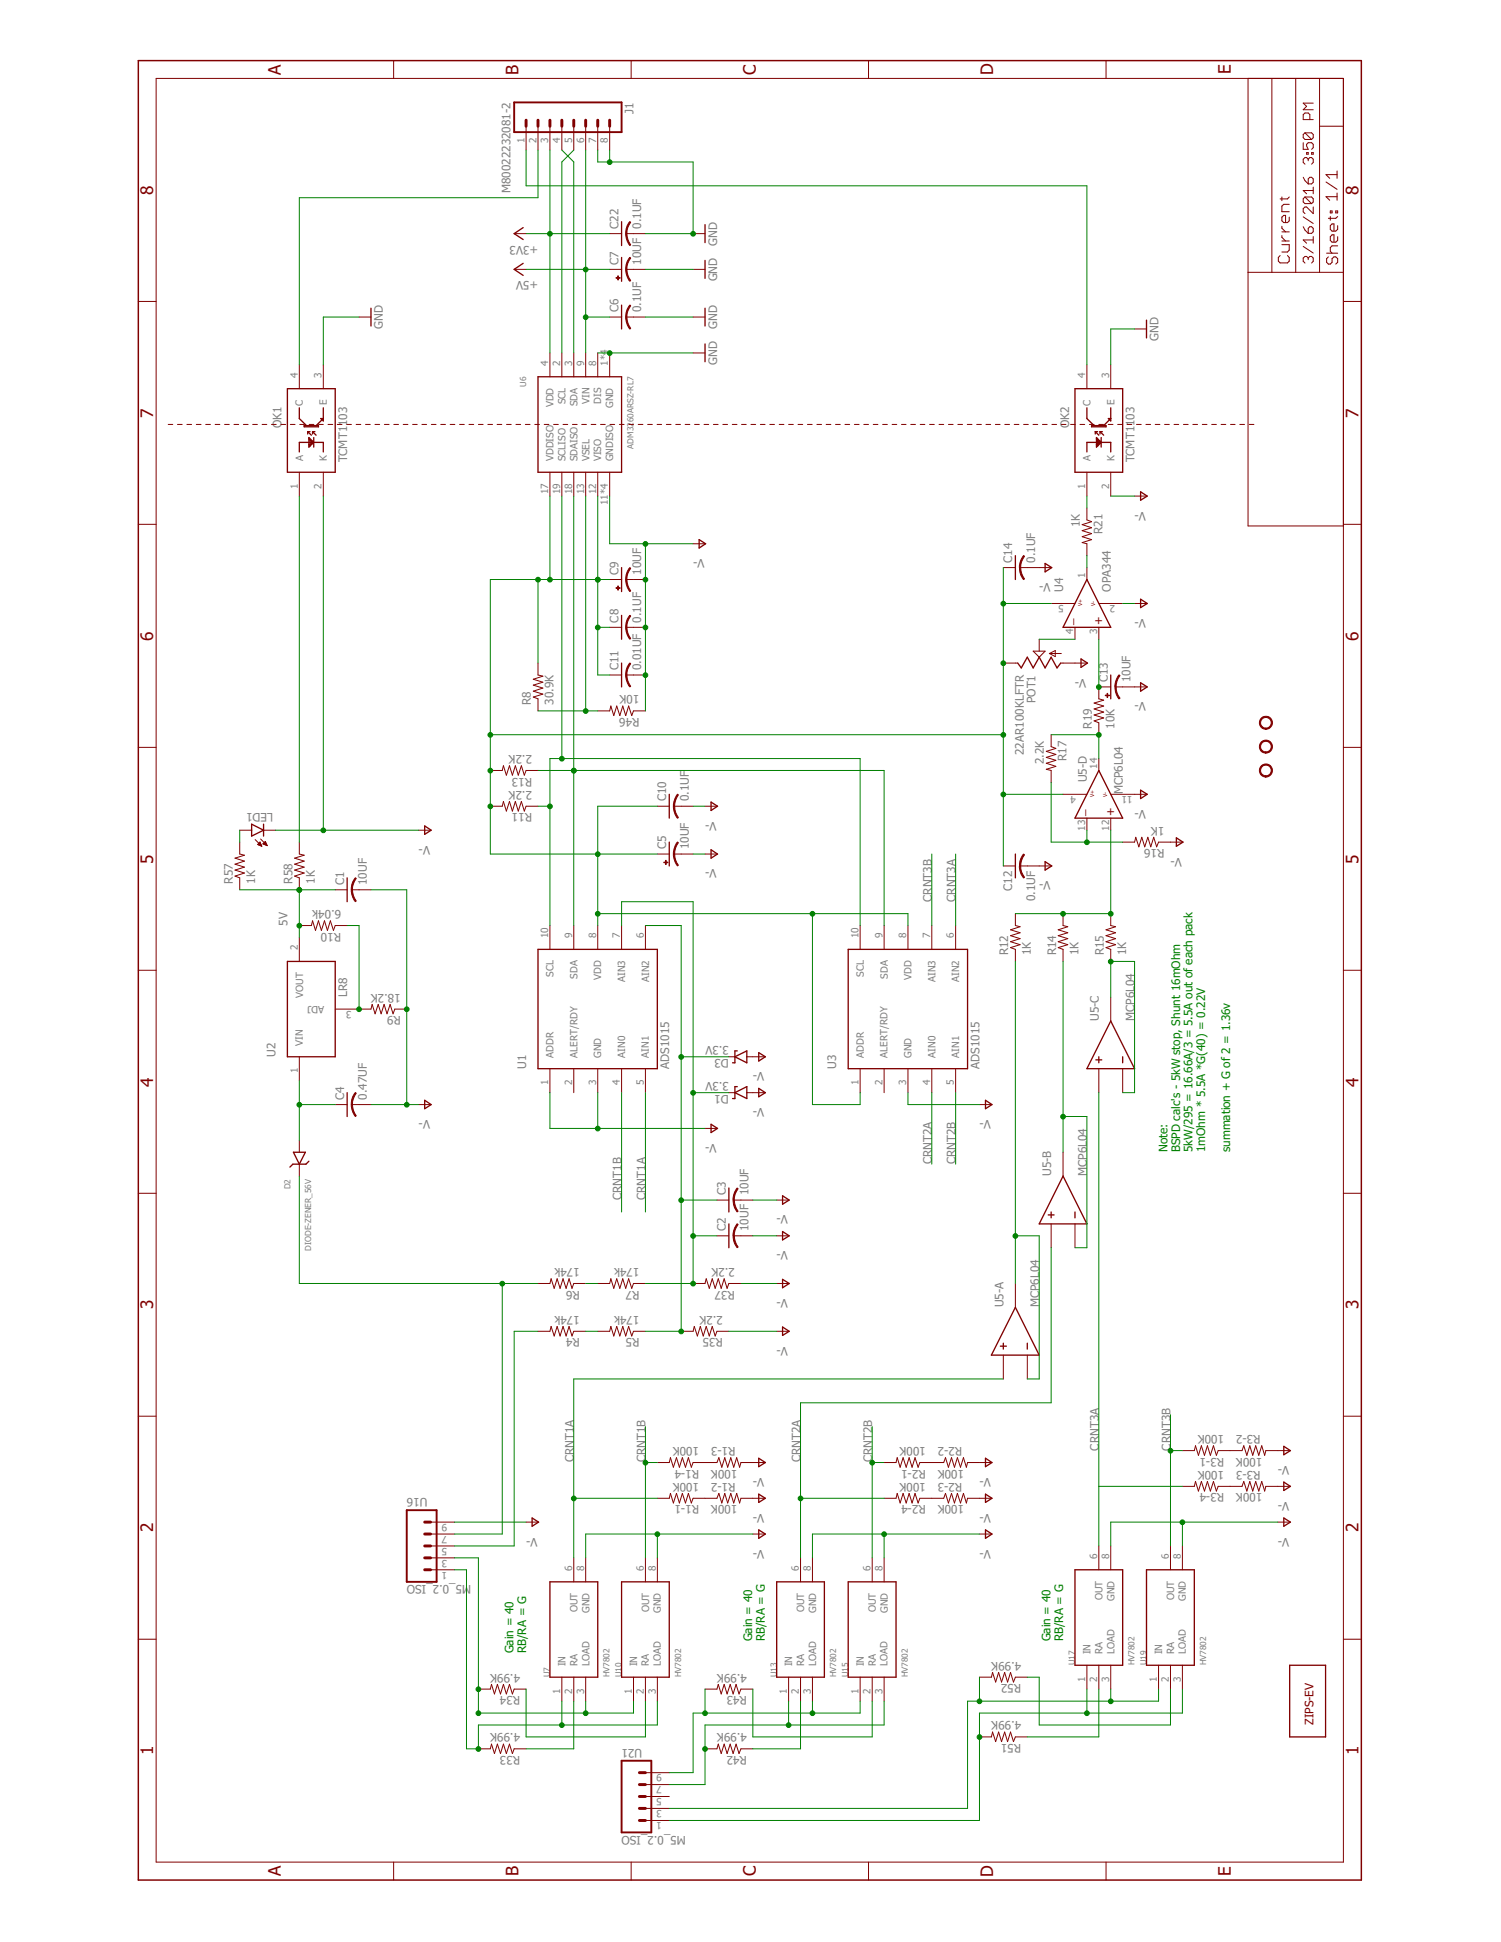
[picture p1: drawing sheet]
<svg xmlns="http://www.w3.org/2000/svg" width="216mm" height="279mm" viewBox="0 0 216 279" stroke-linecap="round" stroke-linejoin="round" font-family="sans-serif">
<defs><g id="words">
<g font-size="2.5" fill="#800000">
<text x="40.4" y="10.7" transform="rotate(-90 40.4 10.7)">A</text>
<text x="74.6" y="10.7" transform="rotate(-90 74.6 10.7)">B</text>
<text x="108.7" y="10.7" transform="rotate(-90 108.7 10.7)">C</text>
<text x="142.9" y="10.8" transform="rotate(-90 142.9 10.8)">D</text>
<text x="177" y="10.7" transform="rotate(-90 177 10.7)">E</text>
<text x="22" y="28" transform="rotate(-90 22 28)">8</text>
<text x="195.4" y="28" transform="rotate(-90 195.4 28)">8</text>
<text x="22" y="60.1" transform="rotate(-90 22 60.1)">7</text>
<text x="195.4" y="60.1" transform="rotate(-90 195.4 60.1)">7</text>
<text x="22" y="92.2" transform="rotate(-90 22 92.2)">6</text>
<text x="195.4" y="92.2" transform="rotate(-90 195.4 92.2)">6</text>
<text x="22" y="124.2" transform="rotate(-90 22 124.2)">5</text>
<text x="195.4" y="124.2" transform="rotate(-90 195.4 124.2)">5</text>
<text x="22" y="156.3" transform="rotate(-90 22 156.3)">4</text>
<text x="195.4" y="156.3" transform="rotate(-90 195.4 156.3)">4</text>
<text x="22" y="188.4" transform="rotate(-90 22 188.4)">3</text>
<text x="195.4" y="188.4" transform="rotate(-90 195.4 188.4)">3</text>
<text x="22" y="220.5" transform="rotate(-90 22 220.5)">2</text>
<text x="195.4" y="220.5" transform="rotate(-90 195.4 220.5)">2</text>
<text x="22" y="252.6" transform="rotate(-90 22 252.6)">1</text>
<text x="195.4" y="252.6" transform="rotate(-90 195.4 252.6)">1</text>
<text x="40.4" y="269.9" transform="rotate(-90 40.4 269.9)">A</text>
<text x="74.6" y="269.9" transform="rotate(-90 74.6 269.9)">B</text>
<text x="108.7" y="269.9" transform="rotate(-90 108.7 269.9)">C</text>
<text x="177" y="269.9" transform="rotate(-90 177 269.9)">E</text>
<text x="142.9" y="270" transform="rotate(-90 142.9 270)">D</text>
</g>
<g font-size="1.7" fill="#808080">
<text x="91.1" y="16.4" transform="rotate(-90 91.1 16.4)">J1</text>
<text x="73.4" y="27.8" transform="rotate(-90 73.4 27.8)">M80022232081-2</text>
<text x="77.4" y="35.3" transform="rotate(-180 77.4 35.3)">+3V3</text>
<text x="89" y="32.9" transform="rotate(-90 89 32.9)">C22</text>
<text x="92.2" y="32.9" transform="rotate(-90 92.2 32.9)">0.1UF</text>
<text x="103.1" y="35.3" transform="rotate(-90 103.1 35.3)">GND</text>
<text x="77.4" y="40.5" transform="rotate(-180 77.4 40.5)">+5V</text>
<text x="89" y="38.1" transform="rotate(-90 89 38.1)">C7</text>
<text x="92.2" y="38.1" transform="rotate(-90 92.2 38.1)">10UF</text>
<text x="103.1" y="40.5" transform="rotate(-90 103.1 40.5)">GND</text>
<text x="55.1" y="47.3" transform="rotate(-90 55.1 47.3)">GND</text>
<text x="89" y="44.9" transform="rotate(-90 89 44.9)">C6</text>
<text x="92.2" y="44.9" transform="rotate(-90 92.2 44.9)">0.1UF</text>
<text x="103.1" y="47.3" transform="rotate(-90 103.1 47.3)">GND</text>
<text x="103.1" y="52.5" transform="rotate(-90 103.1 52.5)">GND</text>
<text x="166.6" y="49.1" transform="rotate(-90 166.6 49.1)">GND</text>
<text x="40.5" y="61.6" transform="rotate(-90 40.5 61.6)">OK1</text>
<text x="153.8" y="61.6" transform="rotate(-90 153.8 61.6)">OK2</text>
<text x="49.9" y="66.5" transform="rotate(-90 49.9 66.5)">TCMT1103</text>
<text x="163.2" y="66.5" transform="rotate(-90 163.2 66.5)">TCMT1103</text>
<text x="155.3" y="75.9" transform="rotate(-90 155.3 75.9)">1K</text>
<text x="158.6" y="76.9" transform="rotate(-90 158.6 76.9)">R21</text>
<text x="164.8" y="73.6" transform="rotate(-180 164.8 73.6)">V-</text>
<text x="89" y="82.7" transform="rotate(-90 89 82.7)">C9</text>
<text x="92.2" y="82.7" transform="rotate(-90 92.2 82.7)">10UF</text>
<text x="101.3" y="80.5" transform="rotate(-180 101.3 80.5)">V-</text>
<text x="145.6" y="81" transform="rotate(-90 145.6 81)">C14</text>
<text x="148.9" y="81" transform="rotate(-90 148.9 81)">0.1UF</text>
<text x="151.1" y="83.9" transform="rotate(-180 151.1 83.9)">V-</text>
<text x="89" y="89.6" transform="rotate(-90 89 89.6)">C8</text>
<text x="92.2" y="89.6" transform="rotate(-90 92.2 89.6)">0.1UF</text>
<text x="152.9" y="85.1" transform="rotate(-90 152.9 85.1)">U4</text>
<text x="159.8" y="85.1" transform="rotate(-90 159.8 85.1)">OPA344</text>
<text x="164.8" y="89" transform="rotate(-180 164.8 89)">V-</text>
<text x="76.4" y="101.4" transform="rotate(-90 76.4 101.4)">R8</text>
<text x="79.6" y="101.4" transform="rotate(-90 79.6 101.4)">30.9K</text>
<text x="89" y="96.4" transform="rotate(-90 89 96.4)">C11</text>
<text x="92" y="100" transform="rotate(-180 92 100)">10K</text>
<text x="92.2" y="96.4" transform="rotate(-90 92.2 96.4)">0.01UF</text>
<text x="149" y="101.2" transform="rotate(-90 149 101.2)">POT1</text>
<text x="156.3" y="97.6" transform="rotate(-180 156.3 97.6)">V-</text>
<text x="159.3" y="98.1" transform="rotate(-90 159.3 98.1)">C13</text>
<text x="162.6" y="98.1" transform="rotate(-90 162.6 98.1)">10UF</text>
<text x="164.8" y="101.1" transform="rotate(-180 164.8 101.1)">V-</text>
<text x="92" y="103.3" transform="rotate(-180 92 103.3)">R46</text>
<text x="157" y="104.8" transform="rotate(-90 157 104.8)">R19</text>
<text x="160.3" y="104.8" transform="rotate(-90 160.3 104.8)">10K</text>
<text x="76.5" y="113.8" transform="rotate(-180 76.5 113.8)">2.2K</text>
<text x="76.5" y="108.6" transform="rotate(-180 76.5 108.6)">2.2K</text>
<text x="76.5" y="111.9" transform="rotate(-180 76.5 111.9)">R13</text>
<text x="147.2" y="108.6" transform="rotate(-90 147.2 108.6)">22AR100KLFTR</text>
<text x="150.2" y="109.9" transform="rotate(-90 150.2 109.9)">2.2K</text>
<text x="153.4" y="109.5" transform="rotate(-90 153.4 109.5)">R17</text>
<text x="156.3" y="112.6" transform="rotate(-90 156.3 112.6)">U5-D</text>
<text x="39.3" y="117" transform="rotate(-180 39.3 117)">LED1</text>
<text x="76.5" y="117" transform="rotate(-180 76.5 117)">R11</text>
<text x="95.8" y="115.3" transform="rotate(-90 95.8 115.3)">C10</text>
<text x="99.1" y="115.3" transform="rotate(-90 99.1 115.3)">0.1UF</text>
<text x="103" y="118.2" transform="rotate(-180 103 118.2)">V-</text>
<text x="161.5" y="114.3" transform="rotate(-90 161.5 114.3)">MCP6L04</text>
<text x="164.8" y="116.5" transform="rotate(-180 164.8 116.5)">V-</text>
<text x="167.5" y="118.9" transform="rotate(-180 167.5 118.9)">1K</text>
<text x="61.9" y="121.7" transform="rotate(-180 61.9 121.7)">V-</text>
<text x="95.8" y="122.2" transform="rotate(-90 95.8 122.2)">C5</text>
<text x="99.1" y="122.2" transform="rotate(-90 99.1 122.2)">10UF</text>
<text x="103" y="125.1" transform="rotate(-180 103 125.1)">V-</text>
<text x="167.5" y="122.2" transform="rotate(-180 167.5 122.2)">R16</text>
<text x="170" y="123.4" transform="rotate(-180 170 123.4)">V-</text>
<text x="33.5" y="127.2" transform="rotate(-90 33.5 127.2)">R57</text>
<text x="36.7" y="127.2" transform="rotate(-90 36.7 127.2)">1K</text>
<text x="42" y="127.2" transform="rotate(-90 42 127.2)">R58</text>
<text x="45.3" y="127.2" transform="rotate(-90 45.3 127.2)">1K</text>
<text x="49.1" y="130.9" transform="rotate(-180 49.1 130.9)">6.04k</text>
<text x="49.5" y="127.3" transform="rotate(-90 49.5 127.3)">C1</text>
<text x="52.8" y="127.3" transform="rotate(-90 52.8 127.3)">10UF</text>
<text x="134" y="129.7" transform="rotate(-90 134 129.7)">CRNT3B</text>
<text x="137.5" y="129.7" transform="rotate(-90 137.5 129.7)">CRNT3A</text>
<text x="145.6" y="128.1" transform="rotate(-90 145.6 128.1)">C12</text>
<text x="148.9" y="129.6" transform="rotate(-90 148.9 129.6)">0.1UF</text>
<text x="151.1" y="126.8" transform="rotate(-180 151.1 126.8)">V-</text>
<text x="41.3" y="133.2" transform="rotate(-90 41.3 133.2)">5V</text>
<text x="49.1" y="134.2" transform="rotate(-180 49.1 134.2)">R10</text>
<text x="145" y="137.5" transform="rotate(-90 145 137.5)">R12</text>
<text x="148.3" y="137.5" transform="rotate(-90 148.3 137.5)">1K</text>
<text x="151.9" y="137.5" transform="rotate(-90 151.9 137.5)">R14</text>
<text x="155.1" y="137.5" transform="rotate(-90 155.1 137.5)">1K</text>
<text x="158.8" y="137.5" transform="rotate(-90 158.8 137.5)">R15</text>
<text x="162" y="137.5" transform="rotate(-90 162 137.5)">1K</text>
<text x="49.9" y="143.5" transform="rotate(-90 49.9 143.5)">LR8</text>
<text x="57.7" y="142.9" transform="rotate(-180 57.7 142.9)">18.2K</text>
<text x="57.7" y="146.2" transform="rotate(-180 57.7 146.2)">R9</text>
<text x="158.1" y="146.9" transform="rotate(-90 158.1 146.9)">U5-C</text>
<text x="163.2" y="146.9" transform="rotate(-90 163.2 146.9)">MCP6L04</text>
<text x="39.6" y="152" transform="rotate(-90 39.6 152)">U2</text>
<text x="75.7" y="153.8" transform="rotate(-90 75.7 153.8)">U1</text>
<text x="96.3" y="153.8" transform="rotate(-90 96.3 153.8)">ADS1015</text>
<text x="104.8" y="155.6" transform="rotate(-180 104.8 155.6)">3.3V</text>
<text x="104.8" y="150.5" transform="rotate(-180 104.8 150.5)">3.3V</text>
<text x="104.8" y="152.4" transform="rotate(-180 104.8 152.4)">D3</text>
<text x="109.9" y="154.3" transform="rotate(-180 109.9 154.3)">V-</text>
<text x="120.3" y="153.8" transform="rotate(-90 120.3 153.8)">U3</text>
<text x="140.9" y="153.8" transform="rotate(-90 140.9 153.8)">ADS1015</text>
<text x="49.5" y="158.2" transform="rotate(-90 49.5 158.2)">C4</text>
<text x="52.8" y="158.2" transform="rotate(-90 52.8 158.2)">0.47UF</text>
<text x="61.9" y="161.1" transform="rotate(-180 61.9 161.1)">V-</text>
<text x="104.8" y="157.5" transform="rotate(-180 104.8 157.5)">D1</text>
<text x="109.9" y="159.4" transform="rotate(-180 109.9 159.4)">V-</text>
<text x="142.5" y="161.1" transform="rotate(-180 142.5 161.1)">V-</text>
<text x="103" y="164.6" transform="rotate(-180 103 164.6)">V-</text>
<text x="134" y="167.5" transform="rotate(-90 134 167.5)">CRNT2A</text>
<text x="137.5" y="167.5" transform="rotate(-90 137.5 167.5)">CRNT2B</text>
<text x="89.4" y="172.6" transform="rotate(-90 89.4 172.6)">CRNT1B</text>
<text x="92.8" y="172.6" transform="rotate(-90 92.8 172.6)">CRNT1A</text>
<text x="104.4" y="172" transform="rotate(-90 104.4 172)">C3</text>
<text x="107.7" y="172" transform="rotate(-90 107.7 172)">10UF</text>
<text x="151.2" y="169.2" transform="rotate(-90 151.2 169.2)">U5-B</text>
<text x="156.3" y="169.2" transform="rotate(-90 156.3 169.2)">MCP6L04</text>
<text x="104.4" y="177.1" transform="rotate(-90 104.4 177.1)">C2</text>
<text x="107.7" y="177.1" transform="rotate(-90 107.7 177.1)">10UF</text>
<text x="113.3" y="174.9" transform="rotate(-180 113.3 174.9)">V-</text>
<text x="83.4" y="182.4" transform="rotate(-180 83.4 182.4)">174k</text>
<text x="83.4" y="185.7" transform="rotate(-180 83.4 185.7)">R6</text>
<text x="92" y="182.4" transform="rotate(-180 92 182.4)">174k</text>
<text x="92" y="185.7" transform="rotate(-180 92 185.7)">R7</text>
<text x="105.7" y="182.4" transform="rotate(-180 105.7 182.4)">2.2K</text>
<text x="105.7" y="185.7" transform="rotate(-180 105.7 185.7)">R37</text>
<text x="113.3" y="180" transform="rotate(-180 113.3 180)">V-</text>
<text x="83.4" y="189.3" transform="rotate(-180 83.4 189.3)">174k</text>
<text x="92" y="189.3" transform="rotate(-180 92 189.3)">174k</text>
<text x="104" y="189.3" transform="rotate(-180 104 189.3)">2.2K</text>
<text x="113.3" y="186.9" transform="rotate(-180 113.3 186.9)">V-</text>
<text x="144.3" y="188.1" transform="rotate(-90 144.3 188.1)">U5-A</text>
<text x="149.5" y="188.1" transform="rotate(-90 149.5 188.1)">MCP6L04</text>
<text x="83.4" y="192.5" transform="rotate(-180 83.4 192.5)">R4</text>
<text x="92" y="192.5" transform="rotate(-180 92 192.5)">R5</text>
<text x="104" y="192.5" transform="rotate(-180 104 192.5)">R35</text>
<text x="113.3" y="193.8" transform="rotate(-180 113.3 193.8)">V-</text>
<text x="100.6" y="208.2" transform="rotate(-180 100.6 208.2)">100K</text>
<text x="105.8" y="208.2" transform="rotate(-180 105.8 208.2)">R1-3</text>
<text x="133.2" y="208.2" transform="rotate(-180 133.2 208.2)">100K</text>
<text x="138.4" y="208.2" transform="rotate(-180 138.4 208.2)">R2-2</text>
<text x="158.1" y="208.7" transform="rotate(-90 158.1 208.7)">CRNT3A</text>
<text x="168.4" y="208.7" transform="rotate(-90 168.4 208.7)">CRNT3B</text>
<text x="176.1" y="206.5" transform="rotate(-180 176.1 206.5)">100K</text>
<text x="176.1" y="209.7" transform="rotate(-180 176.1 209.7)">R3-1</text>
<text x="181.3" y="206.5" transform="rotate(-180 181.3 206.5)">R3-2</text>
<text x="181.6" y="209.7" transform="rotate(-180 181.6 209.7)">100K</text>
<text x="61.5" y="215.6" transform="rotate(-180 61.5 215.6)">U16</text>
<text x="82.5" y="210.4" transform="rotate(-90 82.5 210.4)">CRNT1A</text>
<text x="92.8" y="210.4" transform="rotate(-90 92.8 210.4)">CRNT1B</text>
<text x="100.6" y="213.3" transform="rotate(-180 100.6 213.3)">100K</text>
<text x="100.6" y="211.4" transform="rotate(-180 100.6 211.4)">R1-4</text>
<text x="105.8" y="213.3" transform="rotate(-180 105.8 213.3)">R1-2</text>
<text x="106.1" y="211.4" transform="rotate(-180 106.1 211.4)">100K</text>
<text x="109.9" y="212.6" transform="rotate(-180 109.9 212.6)">V-</text>
<text x="115.1" y="210.4" transform="rotate(-90 115.1 210.4)">CRNT2A</text>
<text x="125.4" y="210.4" transform="rotate(-90 125.4 210.4)">CRNT2B</text>
<text x="133.2" y="213.3" transform="rotate(-180 133.2 213.3)">100K</text>
<text x="133.2" y="211.4" transform="rotate(-180 133.2 211.4)">R2-1</text>
<text x="138.4" y="213.3" transform="rotate(-180 138.4 213.3)">R2-3</text>
<text x="138.7" y="211.4" transform="rotate(-180 138.7 211.4)">100K</text>
<text x="142.5" y="212.6" transform="rotate(-180 142.5 212.6)">V-</text>
<text x="176.1" y="211.6" transform="rotate(-180 176.1 211.6)">100K</text>
<text x="176.1" y="214.9" transform="rotate(-180 176.1 214.9)">R3-4</text>
<text x="181.3" y="211.6" transform="rotate(-180 181.3 211.6)">R3-3</text>
<text x="181.6" y="214.9" transform="rotate(-180 181.6 214.9)">100K</text>
<text x="185.4" y="210.9" transform="rotate(-180 185.4 210.9)">V-</text>
<text x="77.3" y="221.2" transform="rotate(-180 77.3 221.2)">V-</text>
<text x="100.6" y="216.6" transform="rotate(-180 100.6 216.6)">R1-1</text>
<text x="106.1" y="216.6" transform="rotate(-180 106.1 216.6)">100K</text>
<text x="109.9" y="217.8" transform="rotate(-180 109.9 217.8)">V-</text>
<text x="133.2" y="216.6" transform="rotate(-180 133.2 216.6)">R2-4</text>
<text x="138.7" y="216.6" transform="rotate(-180 138.7 216.6)">100K</text>
<text x="142.5" y="217.8" transform="rotate(-180 142.5 217.8)">V-</text>
<text x="185.4" y="221.2" transform="rotate(-180 185.4 221.2)">V-</text>
<text x="185.4" y="216.1" transform="rotate(-180 185.4 216.1)">V-</text>
<text x="109.9" y="222.9" transform="rotate(-180 109.9 222.9)">V-</text>
<text x="142.5" y="222.9" transform="rotate(-180 142.5 222.9)">V-</text>
<text x="67.8" y="228.1" transform="rotate(-180 67.8 228.1)">M5_0.2_ISO</text>
<text x="146.9" y="239.1" transform="rotate(-180 146.9 239.1)">4.99K</text>
<text x="74.8" y="240.8" transform="rotate(-180 74.8 240.8)">4.99K</text>
<text x="74.8" y="244" transform="rotate(-180 74.8 244)">R34</text>
<text x="107.4" y="240.8" transform="rotate(-180 107.4 240.8)">4.99K</text>
<text x="107.4" y="244" transform="rotate(-180 107.4 244)">R43</text>
<text x="146.9" y="242.3" transform="rotate(-180 146.9 242.3)">R52</text>
<text x="74.8" y="249.4" transform="rotate(-180 74.8 249.4)">4.99K</text>
<text x="92.4" y="251.6" transform="rotate(-180 92.4 251.6)">U21</text>
<text x="107.4" y="249.4" transform="rotate(-180 107.4 249.4)">4.99K</text>
<text x="146.9" y="247.7" transform="rotate(-180 146.9 247.7)">4.99K</text>
<text x="146.9" y="250.9" transform="rotate(-180 146.9 250.9)">R51</text>
<text x="74.8" y="252.6" transform="rotate(-180 74.8 252.6)">R33</text>
<text x="107.4" y="252.6" transform="rotate(-180 107.4 252.6)">R42</text>
<text x="98.7" y="264.1" transform="rotate(-180 98.7 264.1)">M5_0.2_ISO</text>
</g>
<g font-size="1.7" fill="#800000">
<text x="154.3" y="89.9" transform="rotate(-90 154.3 89.9)">_</text>
<text x="158.6" y="89.9" transform="rotate(-90 158.6 89.9)">+</text>
<text x="156" y="117.4" transform="rotate(-90 156 117.4)">_</text>
<text x="160.3" y="117.4" transform="rotate(-90 160.3 117.4)">+</text>
<text x="188.9" y="248.2" transform="rotate(-90 188.9 248.2)">ZIPS-EV</text>
</g>
<g font-size="1.7" fill="#008000">
<text x="167.9" y="165.8" transform="rotate(-90 167.9 165.8)">Note:</text>
<text x="169.7" y="165.8" transform="rotate(-90 169.7 165.8)">BSPD calc's - 5kW stop, Shunt 16mOhm</text>
<text x="171.5" y="165.8" transform="rotate(-90 171.5 165.8)">5kW/295 = 16.66A/3 = 5.5A out of each pack</text>
<text x="173.3" y="165.8" transform="rotate(-90 173.3 165.8)">1mOhm * 5.5A *G(40) = 0.22V</text>
<text x="176.9" y="165.8" transform="rotate(-90 176.9 165.8)">summation + G of 2 = 1.36v</text>
<text x="73.9" y="237.9" transform="rotate(-90 73.9 237.9)">Gain = 40</text>
<text x="75.7" y="237.9" transform="rotate(-90 75.7 237.9)">RB/RA = G</text>
<text x="108.2" y="236.2" transform="rotate(-90 108.2 236.2)">Gain = 40</text>
<text x="110" y="236.2" transform="rotate(-90 110 236.2)">RB/RA = G</text>
<text x="151.1" y="236.2" transform="rotate(-90 151.1 236.2)">Gain = 40</text>
<text x="152.9" y="236.2" transform="rotate(-90 152.9 236.2)">RB/RA = G</text>
</g>
<g font-size="1.4" fill="#808080">
<text x="75.4" y="20.5" transform="rotate(-90 75.4 20.5)">1</text>
<text x="77.1" y="20.5" transform="rotate(-90 77.1 20.5)">2</text>
<text x="78.9" y="20.5" transform="rotate(-90 78.9 20.5)">3</text>
<text x="80.6" y="20.5" transform="rotate(-90 80.6 20.5)">4</text>
<text x="82.3" y="20.5" transform="rotate(-90 82.3 20.5)">5</text>
<text x="84" y="20.5" transform="rotate(-90 84 20.5)">6</text>
<text x="85.7" y="20.5" transform="rotate(-90 85.7 20.5)">7</text>
<text x="87.4" y="20.5" transform="rotate(-90 87.4 20.5)">8</text>
<text x="78.9" y="52.6" transform="rotate(-90 78.9 52.6)">4</text>
<text x="80.6" y="52.6" transform="rotate(-90 80.6 52.6)">2</text>
<text x="82.3" y="52.6" transform="rotate(-90 82.3 52.6)">3</text>
<text x="84" y="52.6" transform="rotate(-90 84 52.6)">9</text>
<text x="85.7" y="52.6" transform="rotate(-90 85.7 52.6)">8</text>
<text x="87.4" y="52.6" transform="rotate(-90 87.4 52.6)">1*4</text>
<text x="42.8" y="54.3" transform="rotate(-90 42.8 54.3)">4</text>
<text x="43.6" y="58.4" transform="rotate(-90 43.6 58.4)">C</text>
<text x="46.3" y="54.3" transform="rotate(-90 46.3 54.3)">3</text>
<text x="47" y="58.3" transform="rotate(-90 47 58.3)">E</text>
<text x="79.6" y="58.6" transform="rotate(-90 79.6 58.6)">VDD</text>
<text x="81.3" y="58.2" transform="rotate(-90 81.3 58.2)">SCL</text>
<text x="83.1" y="58.4" transform="rotate(-90 83.1 58.4)">SDA</text>
<text x="84.8" y="58.1" transform="rotate(-90 84.8 58.1)">VIN</text>
<text x="86.5" y="58.1" transform="rotate(-90 86.5 58.1)">DIS</text>
<text x="88.2" y="58.7" transform="rotate(-90 88.2 58.7)">GND</text>
<text x="156.1" y="54.3" transform="rotate(-90 156.1 54.3)">4</text>
<text x="156.9" y="58.4" transform="rotate(-90 156.9 58.4)">C</text>
<text x="159.5" y="54.3" transform="rotate(-90 159.5 54.3)">3</text>
<text x="160.3" y="58.3" transform="rotate(-90 160.3 58.3)">E</text>
<text x="42.8" y="70.3" transform="rotate(-90 42.8 70.3)">1</text>
<text x="43.6" y="66.4" transform="rotate(-90 43.6 66.4)">A</text>
<text x="46.3" y="70.3" transform="rotate(-90 46.3 70.3)">2</text>
<text x="47" y="66.4" transform="rotate(-90 47 66.4)">K</text>
<text x="78.9" y="71.1" transform="rotate(-90 78.9 71.1)">17</text>
<text x="79.6" y="66.4" transform="rotate(-90 79.6 66.4)">VDDISO</text>
<text x="80.6" y="71.1" transform="rotate(-90 80.6 71.1)">19</text>
<text x="81.3" y="66.4" transform="rotate(-90 81.3 66.4)">SCLISO</text>
<text x="82.3" y="71.1" transform="rotate(-90 82.3 71.1)">18</text>
<text x="83.1" y="66.4" transform="rotate(-90 83.1 66.4)">SDAISO</text>
<text x="84" y="71.1" transform="rotate(-90 84 71.1)">13</text>
<text x="84.8" y="66.4" transform="rotate(-90 84.8 66.4)">VSEL</text>
<text x="85.7" y="71.1" transform="rotate(-90 85.7 71.1)">12</text>
<text x="86.5" y="66.4" transform="rotate(-90 86.5 66.4)">VISO</text>
<text x="88.2" y="66.4" transform="rotate(-90 88.2 66.4)">GNDISO</text>
<text x="156.1" y="70.3" transform="rotate(-90 156.1 70.3)">1</text>
<text x="156.9" y="66.4" transform="rotate(-90 156.9 66.4)">A</text>
<text x="159.5" y="70.3" transform="rotate(-90 159.5 70.3)">2</text>
<text x="160.3" y="66.4" transform="rotate(-90 160.3 66.4)">K</text>
<text x="87.4" y="72.6" transform="rotate(-90 87.4 72.6)">11*4</text>
<text x="156.1" y="83.1" transform="rotate(-90 156.1 83.1)">1</text>
<text x="153" y="87.1" transform="rotate(-180 153 87.1)">5</text>
<text x="160.4" y="87.1" transform="rotate(-180 160.4 87.1)">2</text>
<text x="154.4" y="91.3" transform="rotate(-90 154.4 91.3)">4</text>
<text x="157.8" y="91.3" transform="rotate(-90 157.8 91.3)">3</text>
<text x="157.8" y="110.6" transform="rotate(-90 157.8 110.6)">14</text>
<text x="154.8" y="114.5" transform="rotate(-180 154.8 114.5)">4</text>
<text x="156.1" y="119.5" transform="rotate(-90 156.1 119.5)">13</text>
<text x="159.5" y="119.5" transform="rotate(-90 159.5 119.5)">12</text>
<text x="162.9" y="114.5" transform="rotate(-180 162.9 114.5)">11</text>
<text x="42.8" y="136.7" transform="rotate(-90 42.8 136.7)">2</text>
<text x="78.9" y="135" transform="rotate(-90 78.9 135)">10</text>
<text x="82.3" y="135" transform="rotate(-90 82.3 135)">9</text>
<text x="85.7" y="135" transform="rotate(-90 85.7 135)">8</text>
<text x="89.2" y="135" transform="rotate(-90 89.2 135)">7</text>
<text x="92.6" y="135" transform="rotate(-90 92.6 135)">6</text>
<text x="123.5" y="135" transform="rotate(-90 123.5 135)">10</text>
<text x="126.9" y="135" transform="rotate(-90 126.9 135)">9</text>
<text x="130.4" y="135" transform="rotate(-90 130.4 135)">8</text>
<text x="133.8" y="135" transform="rotate(-90 133.8 135)">7</text>
<text x="137.2" y="135" transform="rotate(-90 137.2 135)">6</text>
<text x="43.6" y="143.6" transform="rotate(-90 43.6 143.6)">VOUT</text>
<text x="79.6" y="140.6" transform="rotate(-90 79.6 140.6)">SCL</text>
<text x="83.1" y="140.8" transform="rotate(-90 83.1 140.8)">SDA</text>
<text x="86.5" y="141" transform="rotate(-90 86.5 141)">VDD</text>
<text x="89.9" y="141.3" transform="rotate(-90 89.9 141.3)">AIN3</text>
<text x="93.4" y="141.3" transform="rotate(-90 93.4 141.3)">AIN2</text>
<text x="124.3" y="140.6" transform="rotate(-90 124.3 140.6)">SCL</text>
<text x="127.7" y="140.8" transform="rotate(-90 127.7 140.8)">SDA</text>
<text x="131.1" y="141" transform="rotate(-90 131.1 141)">VDD</text>
<text x="134.5" y="141.3" transform="rotate(-90 134.5 141.3)">AIN3</text>
<text x="138" y="141.3" transform="rotate(-90 138 141.3)">AIN2</text>
<text x="46.6" y="144.7" transform="rotate(-180 46.6 144.7)">ADJ</text>
<text x="50.6" y="145.4" transform="rotate(-180 50.6 145.4)">3</text>
<text x="42.8" y="154.4" transform="rotate(-90 42.8 154.4)">1</text>
<text x="43.6" y="150.5" transform="rotate(-90 43.6 150.5)">VIN</text>
<text x="79.6" y="152.2" transform="rotate(-90 79.6 152.2)">ADDR</text>
<text x="83.1" y="152.2" transform="rotate(-90 83.1 152.2)">ALERT/RDY</text>
<text x="86.5" y="152.2" transform="rotate(-90 86.5 152.2)">GND</text>
<text x="89.9" y="152.2" transform="rotate(-90 89.9 152.2)">AIN0</text>
<text x="93.3" y="152.2" transform="rotate(-90 93.3 152.2)">AIN1</text>
<text x="124.2" y="152.2" transform="rotate(-90 124.2 152.2)">ADDR</text>
<text x="127.7" y="152.2" transform="rotate(-90 127.7 152.2)">ALERT/RDY</text>
<text x="131.1" y="152.2" transform="rotate(-90 131.1 152.2)">GND</text>
<text x="134.5" y="152.2" transform="rotate(-90 134.5 152.2)">AIN0</text>
<text x="138" y="152.2" transform="rotate(-90 138 152.2)">AIN1</text>
<text x="78.9" y="156.1" transform="rotate(-90 78.9 156.1)">1</text>
<text x="82.3" y="156.1" transform="rotate(-90 82.3 156.1)">2</text>
<text x="85.7" y="156.1" transform="rotate(-90 85.7 156.1)">3</text>
<text x="89.2" y="156.1" transform="rotate(-90 89.2 156.1)">4</text>
<text x="92.6" y="156.1" transform="rotate(-90 92.6 156.1)">5</text>
<text x="123.5" y="156.1" transform="rotate(-90 123.5 156.1)">1</text>
<text x="126.9" y="156.1" transform="rotate(-90 126.9 156.1)">2</text>
<text x="130.4" y="156.1" transform="rotate(-90 130.4 156.1)">3</text>
<text x="133.8" y="156.1" transform="rotate(-90 133.8 156.1)">4</text>
<text x="137.2" y="156.1" transform="rotate(-90 137.2 156.1)">5</text>
<text x="64.3" y="220.9" transform="rotate(-180 64.3 220.9)">7</text>
<text x="64.3" y="219.2" transform="rotate(-180 64.3 219.2)">9</text>
<text x="64.3" y="226.1" transform="rotate(-180 64.3 226.1)">1</text>
<text x="64.3" y="224.4" transform="rotate(-180 64.3 224.4)">3</text>
<text x="64.3" y="222.7" transform="rotate(-180 64.3 222.7)">5</text>
<text x="82.3" y="226" transform="rotate(-90 82.3 226)">6</text>
<text x="84" y="226" transform="rotate(-90 84 226)">8</text>
<text x="92.6" y="226" transform="rotate(-90 92.6 226)">6</text>
<text x="94.3" y="226" transform="rotate(-90 94.3 226)">8</text>
<text x="114.9" y="226" transform="rotate(-90 114.9 226)">6</text>
<text x="116.6" y="226" transform="rotate(-90 116.6 226)">8</text>
<text x="125.2" y="226" transform="rotate(-90 125.2 226)">6</text>
<text x="126.9" y="226" transform="rotate(-90 126.9 226)">8</text>
<text x="157.8" y="224.3" transform="rotate(-90 157.8 224.3)">6</text>
<text x="159.5" y="224.3" transform="rotate(-90 159.5 224.3)">8</text>
<text x="168.1" y="224.3" transform="rotate(-90 168.1 224.3)">6</text>
<text x="169.8" y="224.3" transform="rotate(-90 169.8 224.3)">8</text>
<text x="83.1" y="232" transform="rotate(-90 83.1 232)">OUT</text>
<text x="84.8" y="232" transform="rotate(-90 84.8 232)">GND</text>
<text x="93.4" y="232" transform="rotate(-90 93.4 232)">OUT</text>
<text x="95.1" y="232" transform="rotate(-90 95.1 232)">GND</text>
<text x="115.7" y="232" transform="rotate(-90 115.7 232)">OUT</text>
<text x="117.4" y="232" transform="rotate(-90 117.4 232)">GND</text>
<text x="126" y="232" transform="rotate(-90 126 232)">OUT</text>
<text x="127.7" y="232" transform="rotate(-90 127.7 232)">GND</text>
<text x="158.6" y="230.3" transform="rotate(-90 158.6 230.3)">OUT</text>
<text x="160.3" y="230.3" transform="rotate(-90 160.3 230.3)">GND</text>
<text x="168.9" y="230.3" transform="rotate(-90 168.9 230.3)">OUT</text>
<text x="170.6" y="230.3" transform="rotate(-90 170.6 230.3)">GND</text>
<text x="81.3" y="239.7" transform="rotate(-90 81.3 239.7)">IN</text>
<text x="83.1" y="239.7" transform="rotate(-90 83.1 239.7)">RA</text>
<text x="84.8" y="239.7" transform="rotate(-90 84.8 239.7)">LOAD</text>
<text x="91.6" y="239.7" transform="rotate(-90 91.6 239.7)">IN</text>
<text x="93.3" y="239.7" transform="rotate(-90 93.3 239.7)">RA</text>
<text x="95.1" y="239.7" transform="rotate(-90 95.1 239.7)">LOAD</text>
<text x="113.9" y="239.7" transform="rotate(-90 113.9 239.7)">IN</text>
<text x="115.7" y="239.7" transform="rotate(-90 115.7 239.7)">RA</text>
<text x="117.4" y="239.7" transform="rotate(-90 117.4 239.7)">LOAD</text>
<text x="124.2" y="239.7" transform="rotate(-90 124.2 239.7)">IN</text>
<text x="126" y="239.7" transform="rotate(-90 126 239.7)">RA</text>
<text x="127.7" y="239.7" transform="rotate(-90 127.7 239.7)">LOAD</text>
<text x="156.9" y="238" transform="rotate(-90 156.9 238)">IN</text>
<text x="158.6" y="238" transform="rotate(-90 158.6 238)">RA</text>
<text x="160.3" y="238" transform="rotate(-90 160.3 238)">LOAD</text>
<text x="167.2" y="238" transform="rotate(-90 167.2 238)">IN</text>
<text x="168.9" y="238" transform="rotate(-90 168.9 238)">RA</text>
<text x="170.6" y="238" transform="rotate(-90 170.6 238)">LOAD</text>
<text x="80.6" y="243.7" transform="rotate(-90 80.6 243.7)">1</text>
<text x="82.3" y="243.7" transform="rotate(-90 82.3 243.7)">2</text>
<text x="84" y="243.7" transform="rotate(-90 84 243.7)">3</text>
<text x="90.9" y="243.7" transform="rotate(-90 90.9 243.7)">1</text>
<text x="92.6" y="243.7" transform="rotate(-90 92.6 243.7)">2</text>
<text x="94.3" y="243.7" transform="rotate(-90 94.3 243.7)">3</text>
<text x="113.2" y="243.7" transform="rotate(-90 113.2 243.7)">1</text>
<text x="114.9" y="243.7" transform="rotate(-90 114.9 243.7)">2</text>
<text x="116.6" y="243.7" transform="rotate(-90 116.6 243.7)">3</text>
<text x="123.5" y="243.7" transform="rotate(-90 123.5 243.7)">1</text>
<text x="125.2" y="243.7" transform="rotate(-90 125.2 243.7)">2</text>
<text x="126.9" y="243.7" transform="rotate(-90 126.9 243.7)">3</text>
<text x="156.1" y="242" transform="rotate(-90 156.1 242)">1</text>
<text x="157.8" y="242" transform="rotate(-90 157.8 242)">2</text>
<text x="159.5" y="242" transform="rotate(-90 159.5 242)">3</text>
<text x="166.4" y="242" transform="rotate(-90 166.4 242)">1</text>
<text x="168.1" y="242" transform="rotate(-90 168.1 242)">2</text>
<text x="169.8" y="242" transform="rotate(-90 169.8 242)">3</text>
<text x="95.2" y="257" transform="rotate(-180 95.2 257)">7</text>
<text x="95.2" y="255.3" transform="rotate(-180 95.2 255.3)">9</text>
<text x="95.2" y="262.1" transform="rotate(-180 95.2 262.1)">1</text>
<text x="95.2" y="260.4" transform="rotate(-180 95.2 260.4)">3</text>
<text x="95.2" y="258.7" transform="rotate(-180 95.2 258.7)">5</text>
</g>
<g font-size="1.2" fill="#808080">
<text x="75.7" y="55.6" transform="rotate(-90 75.7 55.6)">U6</text>
<text x="91.1" y="64.6" transform="rotate(-90 91.1 64.6)">ADM3260ARSZ-RL7</text>
<text x="41.8" y="171.1" transform="rotate(-90 41.8 171.1)">D2</text>
<text x="44.8" y="180" transform="rotate(-90 44.8 180)">DIODE-ZENER_56V</text>
<text x="154.6" y="239.6" transform="rotate(-90 154.6 239.6)">U17</text>
<text x="163.2" y="239.6" transform="rotate(-90 163.2 239.6)">HV7802</text>
<text x="164.9" y="239.6" transform="rotate(-90 164.9 239.6)">U19</text>
<text x="173.5" y="239.6" transform="rotate(-90 173.5 239.6)">HV7802</text>
<text x="79.1" y="241.3" transform="rotate(-90 79.1 241.3)">U7</text>
<text x="87.7" y="241.3" transform="rotate(-90 87.7 241.3)">HV7802</text>
<text x="89.4" y="241.3" transform="rotate(-90 89.4 241.3)">U10</text>
<text x="98" y="241.3" transform="rotate(-90 98 241.3)">HV7802</text>
<text x="111.7" y="241.3" transform="rotate(-90 111.7 241.3)">U13</text>
<text x="120.3" y="241.3" transform="rotate(-90 120.3 241.3)">HV7802</text>
<text x="122" y="241.3" transform="rotate(-90 122 241.3)">U15</text>
<text x="130.6" y="241.3" transform="rotate(-90 130.6 241.3)">HV7802</text>
</g>
<g font-size=".8" fill="#800000">
<text x="155.7" y="87.2" transform="rotate(-90 155.7 87.2)">V+</text>
<text x="157.5" y="87.2" transform="rotate(-90 157.5 87.2)">V-</text>
<text x="157.4" y="114.6" transform="rotate(-90 157.4 114.6)">V+</text>
<text x="159.3" y="114.6" transform="rotate(-90 159.3 114.6)">V-</text>
</g>
</g></defs>
<g fill="none" stroke="#800000" stroke-width=".14">
<path d="M22.5 11.3h170.7v256.6h-170.7zM56.6 8.7v2.6M75.7 18.2v3.4M77.4 18.2v3.4M79.1 18.2v3.4M80.8 18.2v3.4M82.5 18.2v3.4M84.2 18.2v3.4M86 18.2v3.4M87.7 18.2v3.4M90.8 8.7v2.6M124.9 8.7v2.6"/>
<path d="M159.1 8.7v2.6M179.5 11.3v64.4h13.7M182.9 11.3v27.9M186.4 11.3v27.9M187.7 19.1l-.2 .2v.5l.2 .3h1M187.7 19.1h1l.2 .2v.5l-.2 .3M187.7 19.1l1 1M188.4 17.2v-.7l-.2-.2h-.5l-.2 .2v.7h1.4M188.9 14.8h-1.4l.4 .5-.4 .5h1.4M189.8 18.2h3.4M189.8 11.3v27.9M74 38.8h1.7"/>
<path d="M74 33.6h1.7M87.7 38.8h1.7M87.7 33.6h1.7M90.1 38.8h2.7M90.1 33.6h2.7M99.7 38.8h1.7M99.7 33.6h1.7M179.5 39.2h13.7M187.5 20.5v1h.7l-.3-.7 .3-.3h.5l.2 .3v.5l-.2 .2M187.5 35.5l1.4 .9M187.5 32.6l.2 .5 .5 .5M187.5 31.2l1.4 1"/>
<path d="M187.5 25.5l.2 .5 .5 .5M187.7 28.3l-.2 .3v.5l.2 .2h1M187.7 28.3h1l.2 .3v.5l-.2 .2M187.7 28.3l1 1M187.9 21.9h.3v.3h-.3zM188.2 37.1l-.3-.2h-.2l-.2 .2v.5l.2 .2M188.2 22.9l-.3-.2h-.2l-.2 .2v.5l.2 .2M188.2 37.1l.2-.2h.3l.2 .2v.5l-.2 .2M188.2 22.9v.2M188.2 25.7l.2-.2h.3l.2 .2v.5l-.2 .3h-.5zM188.2 32.9l.2-.3h.3l.2 .3v.4l-.2 .3h-.5zM188.2 37.1v.3"/>
<path d="M188.2 22.9l.2-.2h.3l.2 .2v.5l-.2 .2M188.7 21.9h.2v.3h-.2zM188.9 29.8v.9l-1-.9h-.2l-.2 .2v.5l.2 .2M188.9 26.9v1M188.9 34v1M188.9 34.5h-1.4l.4 .5M188.9 27.4h-1.4l.4 .5M19.9 43.4h2.6M43.1 52.5v3.4M46.5 52.5v3.4M51.6 45.6h1.8M79.1 50.8v3.4"/>
<path d="M80.8 50.8v3.4M82.5 50.8v3.4M84.2 50.8v3.4M86 50.8v3.4M87.7 45.6h1.7M87.7 50.8v3.4M90.1 45.6h2.7M99.7 45.6h1.7M99.7 50.8h1.7M156.3 52.5v3.4M159.8 52.5v3.4M163.2 47.3h1.7"/>
<path d="M193.2 43.4h2.6M19.9 75.4h2.6M24.2 61.1h.6M25.5 61.1h.7M26.9 61.1h.7M28.2 61.1h.7M29.6 61.1h.7M30.9 61.1h.7M32.3 61.1h.7M33.7 61.1h.6M35 61.1h.7M36.3 61.1h.7"/>
<path d="M37.7 61.1h.7M39.1 61.1h.6M40.4 61.1h.7M41.8 61.1h.6M43.1 67.9v3.5M43.1 61.1h.7M44.5 61.1h.6M45.8 61.1h.7M46.5 67.9v3.5M47.2 61.1h.7M48.5 61.1h.7M49.9 61.1h.6"/>
<path d="M51.2 61.1h.7M52.6 61.1h.7M53.9 61.1h.7M55.3 61.1h.7M56.6 61.1h.7M58 61.1h.7M59.4 61.1h.6M60.7 61.1h.7M62 61.1h.7M63.4 61.1h.7M64.7 61.1h.7M66.1 61.1h.7"/>
<path d="M67.5 61.1h.6M68.8 61.1h.7M70.2 61.1h.6M71.5 61.1h.7M72.9 61.1h.6M74.2 61.1h.7M75.6 61.1h.6M76.9 61.1h.7M78.3 61.1h.7M79.1 67.9v3.5M79.6 61.1h.7M80.8 67.9v3.5"/>
<path d="M81 61.1h.7M82.3 61.1h.7M82.5 67.9v3.5M83.7 61.1h.6M84.2 67.9v3.5M85 61.1h.7M86 67.9v3.5M86.4 61.1h.7M87.7 67.9v3.5M87.7 61.1h.7M89.1 61.1h.7M90.4 61.1h.7"/>
<path d="M91.8 61.1h.7M93.2 61.1h.6M94.5 61.1h.7M95.8 61.1h.7M97.2 61.1h.7M98.6 61.1h.6M99.7 78.2h1.7M99.9 61.1h.7M101.3 61.1h.6M102.6 61.1h.7M104 61.1h.6M105.3 61.1h.7"/>
<path d="M106.7 61.1h.6M108 61.1h.7M109.4 61.1h.6M110.7 61.1h.7M112.1 61.1h.7M113.4 61.1h.7M114.8 61.1h.7M116.1 61.1h.7M117.5 61.1h.7M118.8 61.1h.7M120.2 61.1h.7M121.5 61.1h.7"/>
<path d="M122.9 61.1h.7M124.2 61.1h.7M125.6 61.1h.7M127 61.1h.6M128.3 61.1h.7M129.7 61.1h.6M131 61.1h.7M132.4 61.1h.6M133.7 61.1h.7M135.1 61.1h.6M136.4 61.1h.7M137.8 61.1h.7"/>
<path d="M139.1 61.1h.7M140.5 61.1h.7M141.8 61.1h.7M143.2 61.1h.6M144.5 61.1h.7M145.9 61.1h.7M147.2 61.1h.7M148.6 61.1h.7M149.9 61.1h.7M151.3 61.1h.7M152.7 61.1h.6M154 61.1h.7"/>
<path d="M155.3 61.1h.7M156.3 67.9v3.5M156.3 73.1v1.7l.7 .3-1.3 .4 1.3 .4-1.3 .4 1.3 .5-1.3 .4 1.3 .4-1.3 .5 .6 .1v1.7M156.7 61.1h.7M158.1 61.1h.6M159.4 61.1h.7M159.8 67.9v3.5M160.8 61.1h.6M162.1 61.1h.7M163.2 71.4h1.7M163.5 61.1h.6M164.8 61.1h.7"/>
<path d="M166.2 61.1h.6M167.5 61.1h.7M168.9 61.1h.6M170.2 61.1h.7M171.6 61.1h.7M172.9 61.1h.7M174.3 61.1h.7M175.6 61.1h.7M177 61.1h.7M178.3 61.1h.7M179.7 61.1h.7M193.2 75.4h2.6"/>
<path d="M77.4 95.4v1.7l.7 .2-1.4 .4 1.4 .4-1.4 .5 1.4 .4-1.4 .4 1.4 .5-1.4 .4 .7 .2v1.8M87.7 90.3h1.7M87.7 83.4h1.7M87.7 97.1h1.7M90.1 90.3h2.7M90.1 83.4h2.7M90.1 97.1h2.7M144.3 95.4h2.1M144.3 81.7h1.7M146.7 81.7h4.5M149.5 92v1.7M150.9 94h1.8"/>
<path d="M150.9 94l.9-.4v.9zM151.2 86.8h3.4M152.6 95.4h3.7M154.6 90.3v1.7M156.3 81.7v1.7M158.1 90.3v1.7M158.1 86.8h3.4M159.8 98.8h-1.7v1.7l.6 .2-1.3 .5 1.3 .4-1.3 .4 1.3 .4-1.3 .5 1.3 .4-1.3 .4 .7 .3v1.7M160.5 98.8h4.4M163.2 86.8h1.7M19.9 107.5h2.6M34.5 119.4h1.7"/>
<path d="M37.9 119.4h1.7M60.2 119.4h1.7M70.5 116h1.7l.2-.7 .4 1.4 .5-1.4 .4 1.4 .4-1.4 .4 1.4 .5-1.4 .4 1.4 .3-.7h1.7M70.5 110.8h1.7l.2-.6 .4 1.3 .5-1.3 .4 1.3 .4-1.3 .4 1.3 .5-1.3 .4 1.3 .3-.7h1.7M86 102.3h1.7l.2-.7 .4 1.4 .4-1.4 .5 1.4 .4-1.4 .4 1.4 .4-1.4 .5 1.4 .2-.7h1.7M94.6 116h1.7M97 116h2.7M101.4 116h1.7M151.2 105.7v1.7l.7 .3-1.4 .4 1.4 .4-1.4 .5 1.4 .4-1.4 .4 1.4 .5-1.4 .4 .7 .1v1.8M152.9 114.3h3.4M156.3 117.7v1.7M158.1 109.1v1.7"/>
<path d="M159.8 117.7v1.7M159.8 114.3h5.1M193.2 107.5h2.6M19.9 139.6h2.6M34.5 121.2v1.7l.7 .1-1.4 .5 1.4 .4-1.4 .4 1.4 .5-1.4 .4 1.4 .4-1.4 .4 .7 .3v1.7M36.7 120.8l1 1M37.1 121.4v.1M37.2 121.4v.2M37.3 121.3v.3M37.3 121.2v.4M37.4 121.2l-.3 .3 .6 .3M37.4 121.2l.3 .6"/>
<path d="M37.4 121.2v.4M37.5 121.3v.4M37.5 120.7l.9 1M37.5 121.5v.2M37.6 121.7h.1M37.8 121.4l.6 .3M37.8 121.4l.4-.3 .2 .6M37.8 121.4h.1M37.9 121.3v.1M38 121.3v.2M38 121.2v.3M38.1 121.1v.4"/>
<path d="M38.2 121.1v.5M38.2 121.3v.3M38.3 121.4v.2M38.4 121.6h.1M43.1 121.2v1.7l.7 .1-1.4 .5 1.4 .4-1.4 .4 1.4 .5-1.4 .4 1.4 .4-1.4 .4 .7 .3v1.7M43.1 134.9v3.4M43.1 133.2h1.7l.2-.7 .4 1.4 .4-1.4 .4 1.4 .5-1.4 .4 1.4 .4-1.4 .5 1.4 .2-.7h1.7M48.2 128h1.7M50.6 128h2.8M79.1 133.2v3.4M82.5 133.2v3.4M86 133.2v3.4"/>
<path d="M89.4 133.2v3.4M92.8 133.2v3.4M94.6 122.9h1.7M97 122.9h2.7M101.4 122.9h1.7M123.7 133.2v3.4M127.2 133.2v3.4M130.6 133.2v3.4M134 133.2v3.4M137.5 133.2v3.4M144.3 124.6h1.7M146 131.4v1.8l.7 .1-1.3 .5 1.3 .4-1.3 .4 1.3 .4-1.3 .5 1.3 .4-1.3 .4 .6 .3v1.7"/>
<path d="M146.7 124.6h4.5M152.9 131.4v1.8l.7 .1-1.4 .5 1.4 .4-1.4 .4 1.4 .4-1.4 .5 1.4 .4-1.4 .4 .7 .3v1.7M159.8 131.4v1.8l.7 .1-1.4 .5 1.4 .4-1.4 .4 1.4 .4-1.4 .5 1.4 .4-1.4 .4 .7 .3v1.7M161.5 121.2h1.7l.2-.7 .4 1.3 .4-1.3 .5 1.3 .4-1.3 .4 1.3 .4-1.3 .5 1.3 .2-.6h3.5M193.2 139.6h2.6M43.1 152v3.5M48.2 158.9h1.7M48.2 145.2h5.2l.1-.7 .5 1.4 .4-1.4 .4 1.4 .4-1.4 .5 1.4 .4-1.4 .4 1.4 .3-.7h1.7M50.6 158.9h2.8M60.2 158.9h1.7M79.1 153.8v3.4M82.5 153.8v3.4"/>
<path d="M86 153.8v3.4M89.4 153.8v3.4M92.8 153.8v3.4M104.8 157.2h.9M104.8 152h.9M107.4 157.2h2.6M107.4 152h2.6M123.7 153.8v3.4M127.2 153.8v3.4M130.6 153.8v3.4M134 153.8v3.4M137.5 153.8v3.4"/>
<path d="M140.9 158.9h1.7M158.1 153.8v3.4M159.8 143.5v3.4M161.5 153.8v3.4M19.9 171.7h2.6M43.1 164.1v1.7M43.1 167.5v1.7M101.4 162.3h1.7M103.1 177.8h1.7M103.1 172.7h1.7M105.5 177.8h2.8M105.5 172.7h2.8"/>
<path d="M111.7 177.8h1.7M111.7 172.7h1.7M151.2 176.1v3.4M152.9 165.8v3.4M154.6 176.1v3.4M193.2 171.7h2.6M77.4 191.5h1.7l.2-.7 .4 1.4 .4-1.4 .5 1.4 .4-1.4 .4 1.4 .5-1.4 .4 1.4 .2-.7h1.7M77.4 184.7h1.7l.2-.7 .4 1.4 .4-1.4 .5 1.4 .4-1.4 .4 1.4 .5-1.4 .4 1.4 .2-.7h1.7M86 191.5h1.7l.2-.7 .4 1.4 .4-1.4 .5 1.4 .4-1.4 .4 1.4 .4-1.4 .5 1.4 .2-.7h1.7M86 184.7h1.7l.2-.7 .4 1.4 .4-1.4 .5 1.4 .4-1.4 .4 1.4 .4-1.4 .5 1.4 .2-.7h1.7M98 191.5h1.7l.2-.7 .4 1.4 .4-1.4 .5 1.4 .4-1.4 .4 1.4 .4-1.4 .5 1.4 .2-.7h1.7M99.7 184.7h1.7l.2-.7 .4 1.4 .4-1.4 .5 1.4 .4-1.4 .4 1.4 .5-1.4 .4 1.4 .2-.7h1.8"/>
<path d="M111.7 191.5h1.7M111.7 184.7h1.7M144.3 195v3.4M146 184.7v3.4M147.8 195v3.4M19.9 203.8h2.6M61.9 219h3.5M75.7 219h1.7M94.6 215.6h1.7l.1-.7 .5 1.3 .4-1.3 .4 1.3 .4-1.3 .5 1.3 .4-1.3 .4 1.3 .3-.6h3.4l.3-.7 .4 1.3 .4-1.3 .5 1.3 .4-1.3 .4 1.3 .5-1.3 .4 1.3 .2-.6h3.4M94.6 210.4h1.7l.1-.7 .5 1.4 .4-1.4 .4 1.4 .4-1.4 .5 1.4 .4-1.4 .4 1.4 .3-.7h3.4l.3-.7 .4 1.4 .4-1.4 .5 1.4 .4-1.4 .4 1.4 .5-1.4 .4 1.4 .2-.7h3.4M127.2 215.6h1.7l.2-.7 .4 1.3 .4-1.3 .4 1.3 .5-1.3 .4 1.3 .4-1.3 .5 1.3 .2-.6h3.4l.3-.7 .4 1.3 .5-1.3 .4 1.3 .4-1.3 .5 1.3 .4-1.3 .4 1.3 .2-.6h3.4M127.2 210.4h1.7l.2-.7 .4 1.4 .4-1.4 .4 1.4 .5-1.4 .4 1.4 .4-1.4 .5 1.4 .2-.7h3.4l.3-.7 .4 1.4 .5-1.4 .4 1.4 .4-1.4 .5 1.4 .4-1.4 .4 1.4 .2-.7h3.4"/>
<path d="M170.1 213.8h1.7l.2-.7 .4 1.4 .4-1.4 .4 1.4 .5-1.4 .4 1.4 .4-1.4 .5 1.4 .2-.7h3.4l.3-.7 .4 1.4 .5-1.4 .4 1.4 .4-1.4 .5 1.4 .4-1.4 .4 1.4 .2-.7h3.4M170.1 208.7h1.7l.2-.7 .4 1.4 .4-1.4 .4 1.4 .5-1.4 .4 1.4 .4-1.4 .5 1.4 .2-.7h3.4l.3-.7 .4 1.4 .5-1.4 .4 1.4 .4-1.4 .5 1.4 .4-1.4 .4 1.4 .2-.7h3.4M183.8 219h1.7M193.2 203.8h2.6M19.9 235.8h2.6M61.9 220.7h3.5M61.9 225.8h3.5M61.9 224.1h3.5M61.9 222.4h3.5M82.5 224.1v3.5M84.2 224.1v3.5M92.8 224.1v3.5"/>
<path d="M94.6 224.1v3.5M108.3 220.7h1.7M115.1 224.1v3.5M116.9 224.1v3.5M125.5 224.1v3.5M127.2 224.1v3.5M140.9 220.7h1.7M156.3 239.6v3.4M158.1 222.4v3.4M158.1 239.6v3.4M159.8 222.4v3.4M159.8 239.6v3.4"/>
<path d="M166.6 239.6v3.4M168.4 222.4v3.4M168.4 239.6v3.4M170.1 222.4v3.4M170.1 239.6v3.4M193.2 235.8h2.6M68.8 251.6h1.7l.2-.7 .4 1.4 .4-1.4 .5 1.4 .4-1.4 .4 1.4 .5-1.4 .4 1.4 .3-.7h1.7M68.8 243h1.7l.2-.7 .4 1.4 .4-1.4 .5 1.4 .4-1.4 .4 1.4 .5-1.4 .4 1.4 .3-.7h1.7M80.8 241.3v3.5M82.5 241.3v3.5M84.2 241.3v3.5M91.1 241.3v3.5"/>
<path d="M92.8 241.3v3.5M92.8 258.5h3.5M92.8 256.8h3.5M92.8 255h3.5M94.6 241.3v3.5M101.4 251.6h1.7l.2-.7 .4 1.4 .5-1.4 .4 1.4 .4-1.4 .5 1.4 .4-1.4 .4 1.4 .3-.7h1.7M101.4 243h1.7l.2-.7 .4 1.4 .5-1.4 .4 1.4 .4-1.4 .5 1.4 .4-1.4 .4 1.4 .3-.7h1.7M113.4 241.3v3.5M115.1 241.3v3.5M116.9 241.3v3.5M123.7 241.3v3.5M125.5 241.3v3.5"/>
<path d="M127.2 241.3v3.5M140.9 249.9h1.7l.2-.7 .4 1.4 .4-1.4 .5 1.4 .4-1.4 .4 1.4 .5-1.4 .4 1.4 .2-.7h1.8M140.9 241.3h1.7l.2-.7 .4 1.4 .4-1.4 .5 1.4 .4-1.4 .4 1.4 .5-1.4 .4 1.4 .2-.7h1.8M56.6 267.9v2.6M90.8 267.9v2.6M92.8 261.9h3.5M92.8 260.2h3.5M124.9 267.9v2.6M159.1 267.9v2.6"/>
</g>
<g fill="none" stroke="#800000" stroke-width=".15">
<path d="M184.1 36.8l-.2 .2v.6l.2 .2h1.1l.2-.2v-.6l-.2-.2M184.4 35.2h1v.8l-.2 .3h-.8M184.4 34.7h1M184.4 33.9v.2l.5 .6M184.4 28.3v.6M184.4 32.6v.2l.5 .6M184.4 33.4h1M185.4 31.2v.6l-.2 .2h-.5l-.3-.2v-.6l.3-.2h.2v1M185.4 29.4h-.7l-.3 .3v.8h1M185.4 28.3l-.2 .3h-1.1M190.7 26.2l1.6 1M190.8 36.4h1.6"/>
<path d="M191.1 37l-.3 .2v.5l.3 .3h.2l.3-.3v-.5l.3-.2h.2l.3 .2v.5l-.3 .3M191.3 30.4h.3v.2h-.3zM191.3 31.2v.5M192.1 30.4h.3v.2h-.3zM192.3 28.3h-1.6l.6 .5M192.3 24.6v1.1M192.3 27.8v1M192.3 25.1h-1.6l.6 .6M192.4 32.5v.5l-.3 .3h-.5l-.3-.3v-.5l.3-.3h.3v1.1M192.4 34.1v.5l-.3 .2h-.5l-.3-.2v-.5l.3-.3h.3v1M192.4 35.4h-.8l-.3 .2v.6l.3 .2M192.4 31.2l-.3 .2h-1"/>
<path d="M148.6 93.7h1.7l-.8 .9z"/>
</g>
<path d="M19.9 8.7h175.9v261.8h-175.9z" fill="none" stroke="#800000" stroke-width=".21"/>
<g fill="none" stroke="#800000" stroke-width=".19">
<path d="M75.2 37.9l-1.2 .9 1.2 .8M75.2 32.7l-1.2 .9 1.2 .9M89.4 31.9v3.4M89.4 37v3.5M101.4 32.3v2.6M101.4 37.5v2.5M41.3 55.9h6.9v12h-6.9zM43.1 58.7v1.5l1 1M46.5 58.7v1.9l-.4-.4h.4l-1 1M53.4 44.3v2.6M77.4 54.2h12v13.7h-12zM89.4 43.9v3.4"/>
<path d="M101.4 44.3v2.6M101.4 49.5v2.5M154.6 55.9h6.9v12h-6.9zM156.3 58.7v1.5l1.1 1M159.8 58.7v1.9l-.4-.4h.4l-1.1 1M164.9 46.1v2.5M43.1 65v-1.4h3.4v1.4M43.8 61.2h2v.2h-2zM44.3 62.1l.5 .5M44.3 62.1h.3M44.3 62.1v.3M44.4 63.1l.2 .2"/>
<path d="M44.6 63.3l.2 .2v.3l-.2 .2h-.2M44.6 63.3v.9M45 63.8l.1-.2-.7-.7v1.4l.2-.1M45 63.8l-.4 .4M45 62.1v.3M45 63.5v.3M45 62.1h.3M45 62.1l.5 .5M45.1 62.9v1.4M100.6 77.6l.9 .6-.9 .6zM146 79.9v3.5M156.3 65v-1.4h3.5v1.4"/>
<path d="M157 61.2h2.1v.2h-2.1zM157.5 62.1h.4M157.5 62.1l.6 .5M157.5 62.1v.3M157.7 63.1l.4 .4v.3l-.2 .2h-.2M157.7 62.9l.7 .7-.7 .7zM157.9 63.3v.9M158.2 62.1h.4M158.2 62.1v.3M158.2 63.5v.3M158.2 62.1l.5 .5M158.4 62.9v1.4"/>
<path d="M164.1 70.8l.9 .6-.9 .6zM89.4 81.7v3.4M89.4 88.5v3.5M89.4 95.4v3.4M146.4 95.4l.5 .7 .9-1.5 .8 1.5 .9-1.5 .8 1.5 .9-1.5 .8 1.5 .6-.7M150.3 81.1l1 .6-1 .6zM155.5 94.8l.9 .6-.9 .6zM156.3 83.4l3.5 6.9h-6.9zM159.8 97.1v3.4M164.1 86.2l.9 .6-.9 .6zM164.1 98.2l.9 .6-.9 .6zM36.2 118.6l1.7 .8-1.7 .9z"/>
<path d="M37.9 118.6v1.7M61.1 118.8l.9 .6-.9 .6zM96.3 114.3v3.4M102.3 115.4l.9 .6-.9 .6zM158.1 110.8l3.4 6.9h-6.9zM164.1 113.7l.9 .6-.9 .6zM41.3 138.3h6.9v13.7h-6.9zM49.9 126.3v3.4M77.4 136.6h17.2v17.2h-17.2zM96.3 121.2v3.4M102.3 122.3l.9 .6-.9 .6zM122 136.6h17.2v17.2h-17.2z"/>
<path d="M146 122.9v3.4M150.3 124l1 .6-1 .6zM169.2 120.5l1 .7-1 .6zM49.9 157.2v3.4M61.1 158.3l.9 .6-.9 .6zM105.7 157.2l1.7-.9v1.8zM105.7 152l1.7-.8v1.7zM106 151.2h-.3v1.7h-.3M106 156.3h-.3v1.8h-.3M109.1 151.4l1 .6-1 .7zM109.1 156.6l1 .6-1 .6zM141.8 158.3l.9 .6-.9 .6z"/>
<path d="M157.6 152.5h.9M158.1 152v.9M159.8 146.9l3.4 6.9h-6.9zM161.5 152v.9M42.2 165.8h1.7l-.8 1.7zM44.4 167.1l-.4 .4h-1.9l-.4 .4M102.3 161.8l.9 .5-.9 .6zM104.8 170.9v3.5M104.8 176.1v3.4M112.6 172l.9 .7-.9 .5zM112.6 177.2l.9 .6-.9 .6zM150.8 174.8h.8"/>
<path d="M151.2 174.4v.8M152.9 169.2l3.4 6.9h-6.8zM154.6 174.4v.8M112.6 190.9l.9 .6-.9 .6zM112.6 184.1l.9 .6-.9 .6zM143.9 193.7h.9M144.3 193.3v.8M146 188.1l3.5 6.9h-6.9zM147.8 193.3v.8M76.5 218.4l1 .6-1 .6zM109.1 209.8l1 .6-1 .6zM109.1 215l1 .6-1 .6z"/>
<path d="M141.8 209.8l.9 .6-.9 .6zM141.8 215l.9 .6-.9 .6zM184.7 218.4l.9 .6-.9 .6zM184.7 208.1l.9 .6-.9 .6zM184.7 213.2l.9 .6-.9 .6zM79.1 227.6h6.9v13.7h-6.9zM89.4 227.6h6.9v13.7h-6.9zM109.1 220.1l1 .6-1 .6zM111.7 227.6h6.9v13.7h-6.9zM122 227.6h6.9v13.7h-6.9zM141.8 220.1l.9 .6-.9 .6zM154.6 225.8h6.9v13.8h-6.9z"/>
<path d="M164.9 225.8h6.9v13.8h-6.9zM185.5 239.6h5.2v10.3h-5.2z"/>
</g>
<path d="M74 14.7h15.4v4.3h-15.4zM58.5 217.3h4.3v10.3h-4.3zM89.4 253.3h4.3v10.3h-4.3z" fill="none" stroke="#800000" stroke-width=".28"/>
<g fill="none" stroke="#800000" stroke-width=".42">
<path d="M75.7 17.3v.9M77.4 17.3v.9M79.1 17.3v.9M80.8 17.3v.9M82.5 17.3v.9M84.2 17.3v.9M86 17.3v.9M87.7 17.3v.9M61.1 219h.8M61.1 222.4h.8M61.1 224.1h.8M61.1 225.8h.8"/>
<path d="M61.1 220.7h.8M92 258.5h.8M92 255h.8M92 256.8h.8M92 260.2h.8M92 261.9h.8"/>
</g>
<g fill="#800000" stroke="#800000" stroke-width=".14">
<path d="M97.5 121.1l.1 .1a2.76 2.76 0 0 0-.6 1.7h-.1a2.79 2.79 0 0 1 .6-1.8z" fill-rule="evenodd"/>
<path d="M96.9 122.9h.1a2.56 2.56 0 0 0 .6 1.6l-.1 .1a2.71 2.71 0 0 1-.6-1.7z" fill-rule="evenodd"/>
<path d="M97.5 114.3l.1 .1a2.9 2.9 0 0 0-.6 1.6h-.1a2.79 2.79 0 0 1 .6-1.7z" fill-rule="evenodd"/>
<path d="M96.9 116h.1a2.57 2.57 0 0 0 .6 1.6l-.1 .1a2.71 2.71 0 0 1-.6-1.7z" fill-rule="evenodd"/>
<path d="M90.6 88.5l.1 .1a2.43 2.43 0 0 0-.5 1.7h-.2a2.47 2.47 0 0 1 .6-1.8z" fill-rule="evenodd"/>
<path d="M90 90.3h.2a2.77 2.77 0 0 0 .5 1.6l-.1 .1a2.71 2.71 0 0 1-.6-1.7z" fill-rule="evenodd"/>
<path d="M90.6 81.7l.1 .1a2.42 2.42 0 0 0-.5 1.6h-.2a2.46 2.46 0 0 1 .6-1.7z" fill-rule="evenodd"/>
<path d="M90 83.4h.2a2.76 2.76 0 0 0 .5 1.6l-.1 .1a2.71 2.71 0 0 1-.6-1.7z" fill-rule="evenodd"/>
<path d="M90.6 43.9l.1 .1a2.53 2.53 0 0 0-.5 1.6h-.2a2.53 2.53 0 0 1 .6-1.7z" fill-rule="evenodd"/>
<path d="M90 45.6h.2a2.76 2.76 0 0 0 .5 1.6l-.1 .1a2.71 2.71 0 0 1-.6-1.7z" fill-rule="evenodd"/>
<path d="M90.6 37l.1 .1a2.43 2.43 0 0 0-.5 1.7h-.2a2.47 2.47 0 0 1 .6-1.8z" fill-rule="evenodd"/>
<path d="M90 38.8h.2a2.77 2.77 0 0 0 .5 1.6l-.1 .1a2.71 2.71 0 0 1-.6-1.7z" fill-rule="evenodd"/>
<path d="M90.6 31.9l.1 .1a2.43 2.43 0 0 0-.5 1.6h-.2a2.47 2.47 0 0 1 .6-1.7z" fill-rule="evenodd"/>
<path d="M90 33.6h.2a2.77 2.77 0 0 0 .5 1.6l-.1 .1a2.71 2.71 0 0 1-.6-1.7z" fill-rule="evenodd"/>
<path d="M51.1 126.3l.1 .1a2.76 2.76 0 0 0-.5 1.6h-.2a2.47 2.47 0 0 1 .6-1.7z" fill-rule="evenodd"/>
<path d="M50.5 128h.2a2.77 2.77 0 0 0 .5 1.6l-.1 .1a2.71 2.71 0 0 1-.6-1.7z" fill-rule="evenodd"/>
<path d="M106 176.1l.2 .1a2.6 2.6 0 0 0-.6 1.6h-.2a2.79 2.79 0 0 1 .6-1.7z" fill-rule="evenodd"/>
<path d="M105.5 177.8h.1a2.77 2.77 0 0 0 .6 1.6l-.2 .1a2.57 2.57 0 0 1-.5-1.7z" fill-rule="evenodd"/>
<path d="M106 170.9l.2 .1a2.6 2.6 0 0 0-.6 1.7h-.2a2.79 2.79 0 0 1 .6-1.8z" fill-rule="evenodd"/>
<path d="M105.5 172.7h.1a2.77 2.77 0 0 0 .6 1.6l-.2 .1a2.57 2.57 0 0 1-.5-1.7z" fill-rule="evenodd"/>
<path d="M181.4 110.2a.95 .95 0 0 1 1.6 .3 .95 .95 0 0 1-.9 1.3v-.2a.78 .78 0 0 1-.8-1 .78 .78 0 0 1 1.3-.3 .78 .78 0 0 1-.3 1.3h-.2v.2a.96 .96 0 0 1-.9-.6 .96 .96 0 0 1 .2-1z" fill-rule="evenodd"/>
<path d="M181.4 106.7a.94 .94 0 0 1 1.6 .4 .94 .94 0 0 1-.9 1.3v-.2a.77 .77 0 0 1-.7-1.1 .77 .77 0 0 1 1.3-.2 .77 .77 0 0 1-.4 1.3h-.2v.2a.94 .94 0 0 1-.9-.6 .94 .94 0 0 1 .2-1.1z" fill-rule="evenodd"/>
<path d="M51.1 157.2l.1 .1a2.76 2.76 0 0 0-.5 1.6h-.2a2.47 2.47 0 0 1 .6-1.7z" fill-rule="evenodd"/>
<path d="M50.5 158.9h.2a2.77 2.77 0 0 0 .5 1.6l-.1 .1a2.71 2.71 0 0 1-.6-1.7z" fill-rule="evenodd"/>
<path d="M90.6 95.4l.1 .1a2.53 2.53 0 0 0-.5 1.6h-.2a2.47 2.47 0 0 1 .6-1.7z" fill-rule="evenodd"/>
<path d="M90 97.1h.2a2.76 2.76 0 0 0 .5 1.6l-.1 .1a2.71 2.71 0 0 1-.6-1.7z" fill-rule="evenodd"/>
<path d="M146.6 124.6h.2a2.43 2.43 0 0 0 .6 1.6l-.2 .1a2.54 2.54 0 0 1-.6-1.7z" fill-rule="evenodd"/>
<path d="M147.2 122.9l.2 .1a2.77 2.77 0 0 0-.6 1.6h-.2a2.48 2.48 0 0 1 .6-1.7z" fill-rule="evenodd"/>
<path d="M161 97.1l.1 .1a2.73 2.73 0 0 0-.6 1.6h-.1a2.79 2.79 0 0 1 .6-1.7z" fill-rule="evenodd"/>
<path d="M160.4 98.8h.1a2.43 2.43 0 0 0 .6 1.7l-.1 .1a2.58 2.58 0 0 1-.6-1.8z" fill-rule="evenodd"/>
<path d="M147.2 79.9l.2 .1a2.53 2.53 0 0 0-.6 1.7h-.2a2.77 2.77 0 0 1 .6-1.8z" fill-rule="evenodd"/>
<path d="M146.6 81.7h.2a2.76 2.76 0 0 0 .6 1.6l-.2 .1a2.58 2.58 0 0 1-.6-1.7z" fill-rule="evenodd"/>
<path d="M181.4 103.3a.94 .94 0 0 1 1.6 .3 .94 .94 0 0 1-.9 1.3v-.1a.77 .77 0 0 1-.7-1.2 .77 .77 0 0 1 1.3-.1 .77 .77 0 0 1-.4 1.2l-.2 .1v.1a.94 .94 0 0 1-.9-.6 .94 .94 0 0 1 .2-1z" fill-rule="evenodd"/>
</g>
<g fill="#800000" stroke="#800000" stroke-width=".14">
<path d="M95.7 123.8h.1v.6h-.1z"/>
<path d="M95.5 124h.6v.1h-.6z"/>
<path d="M88.9 84.3v.6z"/>
<path d="M88.6 84.6h.6h-.6z"/>
<path d="M88.9 39.7v.6z"/>
<path d="M88.6 39.9h.6v.1h-.6z"/>
<path d="M159.2 99.8h.1v.6h-.1z"/>
<path d="M159 100h.6v.1h-.6z"/>
</g>
<g fill="none" stroke="#008000" stroke-width=".14">
<path d="M75.7 38.8h12M75.7 33.6h12M75.7 21.6v5.1h80.6v25.8M77.4 21.6v6.8h-34.3v24.1M79.1 21.6v29.2M80.8 21.6l1.7 1.7v27.5M82.5 21.6l-1.7 1.7v27.5M84.2 21.6v29.2M86 21.6v1.7h13.7v10.3h-6.9M87.7 21.6v1.7M92.8 38.8h6.9M51.6 45.6h-5.1v6.9"/>
<path d="M84.2 45.6h3.5M86 50.8h13.7M92.8 45.6h6.9M163.2 47.3h-3.4v5.2M43.1 71.4v49.8M46.5 71.4v48M79.1 71.4v12M80.8 71.4v37.7M82.5 71.4v61.8M84.2 71.4v30.9M86 71.4v25.7h1.7M87.7 71.4v6.8h12"/>
<path d="M92.8 78.2v24.1M156.3 71.4v1.7M156.3 79.9v1.8M159.8 71.4h3.4M77.4 83.4v12M86 90.3h1.7M87.7 83.4h-17.2v39.5h24.1M144.3 86.8h6.9M144.3 81.7v42.9M149.5 92h5.1M158.1 92v6.8M161.5 86.8h1.7"/>
<path d="M34.5 119.4v1.8M39.6 119.4h20.6M70.5 105.7h73.8M77.4 116h1.7M77.4 110.8h49.8v22.4M77.4 102.3h8.6M94.6 116h-8.6v17.2M99.7 116h1.7M144.3 114.3h8.6M151.2 105.7h6.9v3.4M151.2 112.6v8.6h10.3M156.3 119.4v1.8"/>
<path d="M159.8 119.4v12h-13.8M34.5 128h13.7M43.1 128v6.9M49.9 133.2h1.7v12M53.4 128h5.1v30.9M79.1 133.2v-24.1h44.6v24.1M86 131.4h44.6v1.8M89.4 133.2v-3.5h10.3v55h-6.9M92.8 133.2h5.2v58.3h-5.2M99.7 122.9h1.7M116.9 131.4v27.5h6.8v-1.7M134 122.9v10.3"/>
<path d="M137.5 122.9v10.3M146 138.3v46.4M152.9 138.3v27.5M43.1 158.9h5.1M43.1 155.5v8.6M53.4 158.9h6.8M79.1 157.2v5.1h22.3M86 157.2v5.1M89.4 157.2v17.2M92.8 157.2v17.2M98 152h6.8M99.7 157.2h5.1"/>
<path d="M130.6 157.2v1.7h10.3M134 157.2v10.3M137.5 157.2v10.3M158.1 157.2v65.2M159.8 143.5v-5.2h3.4v18.9h-1.7M43.1 169.2v15.5h34.3M98 172.7h5.1M99.7 177.8h3.4M108.3 177.8h3.4M108.3 172.7h3.4M146 177.8h3.5v20.6h-1.7M151.2 179.5v22.3h-36.1v22.3"/>
<path d="M152.9 160.6h3.4v18.9h-1.7M72.2 184.7v36h-6.8M77.4 191.5h-3.4v30.9h-8.6M84.2 191.5h1.8M84.2 184.7h1.8M104.8 191.5h6.9M106.6 184.7h5.1M144.3 198.4h-61.8v25.7M65.4 219h10.3M82.5 215.6h12.1M92.8 205.3v18.8M92.8 210.4h1.8"/>
<path d="M115.1 215.6h12.1M125.5 205.3v18.8M125.5 210.4h1.7M158.1 213.8h12M168.4 203.5v18.9M168.4 208.7h1.7M170.1 219v3.4M183.8 219h-24v3.4M65.4 225.8h1.7v25.8h1.7v-3.4h25.8v-3.4M65.4 224.1h3.4v22.4h22.3v-1.7M94.6 220.7v3.4M108.3 220.7h-24.1v3.4"/>
<path d="M127.2 220.7v3.4M140.9 220.7h-24v3.4M75.7 243v6.9h17.1v-5.1M80.8 244.8v3.4M82.5 244.8v6.8h-6.8M84.2 244.8v1.7M101.4 243v3.5M108.3 243v6.9h17.2v-5.1M113.4 244.8v3.4M115.1 244.8v6.8h-6.8M116.9 244.8v1.7M123.7 244.8v1.7h-24v8.5h-3.4"/>
<path d="M127.2 244.8v3.4h-25.8v8.6h-5.1M140.9 241.3v3.5M147.8 241.3h1.7v6.9h18.9v-5.2M156.3 243v3.5M158.1 243v6.9h-10.3M159.8 243v1.8M166.6 243v1.8h-27.4v15.4h-42.9M170.1 243v3.5h-29.2v15.4h-44.6"/>
</g>
<g fill="#008000" stroke="#008000" stroke-width=".14">
<circle cx="168.4" cy="208.7" r=".34"/>
<circle cx="86" cy="162.4" r=".34"/>
<circle cx="92.8" cy="90.3" r=".34"/>
<circle cx="92.8" cy="83.4" r=".34"/>
<circle cx="92.8" cy="78.3" r=".34"/>
<circle cx="92.8" cy="97.1" r=".34"/>
<circle cx="94.6" cy="220.7" r=".34"/>
<circle cx="58.5" cy="158.9" r=".34"/>
<circle cx="58.5" cy="145.2" r=".34"/>
<circle cx="46.5" cy="119.5" r=".34"/>
<circle cx="127.2" cy="220.7" r=".34"/>
<circle cx="170.1" cy="219" r=".34"/>
<circle cx="84.2" cy="38.8" r=".34"/>
<circle cx="84.2" cy="45.6" r=".34"/>
<circle cx="87.7" cy="50.8" r=".34"/>
<circle cx="87.7" cy="23.3" r=".34"/>
<circle cx="99.7" cy="33.6" r=".34"/>
<circle cx="86" cy="83.4" r=".34"/>
<circle cx="79.1" cy="83.4" r=".34"/>
<circle cx="86" cy="122.9" r=".34"/>
<circle cx="70.5" cy="116" r=".34"/>
<circle cx="86" cy="131.5" r=".34"/>
<circle cx="116.9" cy="131.5" r=".34"/>
<circle cx="70.5" cy="110.9" r=".34"/>
<circle cx="77.4" cy="83.4" r=".34"/>
<circle cx="86" cy="90.3" r=".34"/>
<circle cx="144.3" cy="114.3" r=".34"/>
<circle cx="144.3" cy="105.7" r=".34"/>
<circle cx="70.5" cy="105.7" r=".34"/>
<circle cx="144.3" cy="86.8" r=".34"/>
<circle cx="144.3" cy="95.4" r=".34"/>
<circle cx="72.2" cy="184.7" r=".34"/>
<circle cx="98" cy="172.7" r=".34"/>
<circle cx="98" cy="191.6" r=".34"/>
<circle cx="98" cy="152.1" r=".34"/>
<circle cx="99.7" cy="177.8" r=".34"/>
<circle cx="99.7" cy="184.7" r=".34"/>
<circle cx="99.7" cy="157.2" r=".34"/>
<circle cx="84.2" cy="246.5" r=".34"/>
<circle cx="68.8" cy="246.5" r=".34"/>
<circle cx="68.8" cy="243" r=".34"/>
<circle cx="51.6" cy="145.2" r=".34"/>
<circle cx="43.1" cy="158.9" r=".34"/>
<circle cx="43.1" cy="128" r=".34"/>
<circle cx="43.1" cy="133.2" r=".34"/>
<circle cx="80.8" cy="248.2" r=".34"/>
<circle cx="68.8" cy="251.6" r=".34"/>
<circle cx="116.9" cy="246.5" r=".34"/>
<circle cx="101.4" cy="246.5" r=".34"/>
<circle cx="113.4" cy="248.2" r=".34"/>
<circle cx="101.4" cy="251.6" r=".34"/>
<circle cx="159.8" cy="244.8" r=".34"/>
<circle cx="140.9" cy="244.8" r=".34"/>
<circle cx="156.3" cy="246.5" r=".34"/>
<circle cx="140.9" cy="249.9" r=".34"/>
<circle cx="79.1" cy="116" r=".34"/>
<circle cx="80.8" cy="109.2" r=".34"/>
<circle cx="82.5" cy="110.9" r=".34"/>
<circle cx="82.5" cy="215.6" r=".34"/>
<circle cx="92.8" cy="210.4" r=".34"/>
<circle cx="115.1" cy="215.6" r=".34"/>
<circle cx="125.5" cy="210.4" r=".34"/>
<circle cx="79.1" cy="33.6" r=".34"/>
<circle cx="84.2" cy="102.3" r=".34"/>
<circle cx="152.9" cy="131.5" r=".34"/>
<circle cx="159.8" cy="131.5" r=".34"/>
<circle cx="156.3" cy="121.2" r=".34"/>
<circle cx="158.1" cy="105.7" r=".34"/>
<circle cx="159.8" cy="138.3" r=".34"/>
<circle cx="146" cy="177.8" r=".34"/>
<circle cx="152.9" cy="160.7" r=".34"/>
<circle cx="158.1" cy="98.8" r=".34"/>
</g>
<use href="#words"/>
</svg>
